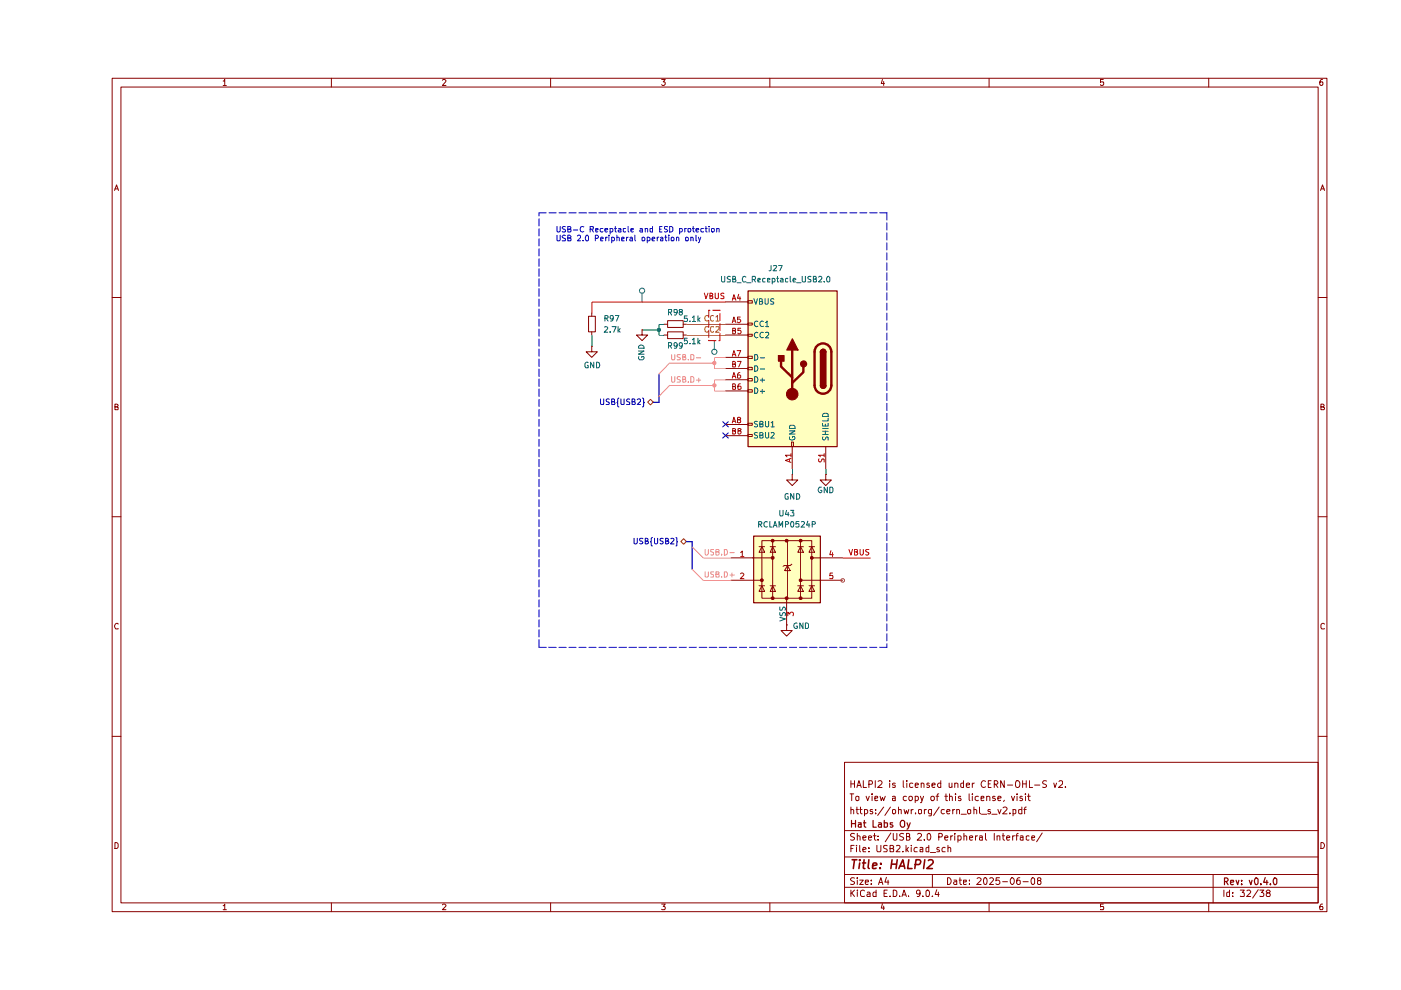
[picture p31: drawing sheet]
<svg xmlns="http://www.w3.org/2000/svg" width="297mm" height="210mm" viewBox="0 0 297 210" stroke-linecap="round" stroke-linejoin="round" font-family="sans-serif">
<g fill="none" stroke="#890000" stroke-width=".21">
<path d="M23.8 16.6h257.5v176.7h-257.5zM25.6 18.5h253.9v172.9h-253.9zM47.3 17.2h.2l.2-.4v1.3M47.3 18.1h.7M70.3 16.6v1.9M93.8 17l.2-.2h.3l.3 .3-.8 1h.8M116.7 16.6v1.9M140.3 16.8h.7l-.4 .6 .4 .1v.4l-.2 .2h-.4l-.1-.2M163.2 16.6v1.9M187.1 16.8l-.3 .9h.7M187.4 17.3v.8M209.7 16.6v1.9"/>
<path d="M233.9 16.8h-.6v.6h.6l.1 .1-.1 .5-.4 .1-.2-.2M256.3 16.6v1.9M280.4 16.8h-.3a.93 .93 0 0 0-.2 1.2h.5l.1-.5-.1-.1h-.5l-.1 .1M24.3 40.4l.4-1.2 .4 1.2M24.4 40h.6M280 40.4l.4-1.2 .4 1.2M280.1 40h.6M23.8 63.1h1.8M279.5 63.1h1.8M24.4 86.3h.4l.2-.3v-.2l-.6-.1v1.2h.6v-.5l-.2-.1M280.1 86.3l.6-.1v-.4l-.6-.1v1.2h.6l.1-.4-.3-.2M23.8 109.6h1.8"/>
<path d="M279.5 109.6h1.8M25 132.3l-.1-.1a.66 .66 0 0 0-.6 .4 .66 .66 0 0 0 .2 .7h.5M280.8 132.3l-.4-.1-.3 .3v.6l.1 .2h.6M23.8 156.1h1.8M279.5 156.1h1.8M24.4 178.6h.3l.3 .4v.6l-.3 .3h-.3zM179.1 161.6h100.4v29.8h-100.4zM179.1 176.1h100.4M180.2 168.3h.8M180.4 171.7l.4-.1 .2 .2v.8M180.4 165.5v1.5M180.4 171.1v1.5"/>
<path d="M180.4 179.9h.4M180.4 166.2h.8M180.6 168.3v1.5M181.1 179.2h-.7v1.4M181.2 176.8l-.6-.1-.3 .3 .1 .3 .7 .2 .1 .2a.51 .51 0 0 1-.3 .4 .51 .51 0 0 1-.6 0M181.2 165.5v1.5M181.5 168.9h.6l-.1 .8h-.5zM181.5 171.6h.5M181.6 179.2v.1M181.6 179.7v.9M181.7 171.1v1.2l.3 .3M181.7 167l.4-1.5 .5 1.5"/>
<path d="M181.8 177.3l.3-.1 .3 .2v.7M181.8 176.7v1.4M181.8 166.5h.6M182.3 179.2v1.2l.1 .2M182.3 171.6h.5M182.4 171.1v1.2l.4 .3M183 177.6l.6-.1-.1-.2-.4-.1-.1 .2v.7h.5M183 165.5v1.5h.7M183.3 171.7h.6l.1 .6a.45 .45 0 0 1-.7 .2M183.3 171.6v1.4M183.6 168.8l.4 1 .3-1M184.1 177.6l.7-.1-.1-.2-.4-.1-.2 .2 .1 .7h.5"/>
<path d="M184.2 179.7v.2M184.2 166.3h.5a.41 .41 0 0 0 .3-.4 .41 .41 0 0 0-.3-.4h-.5v1.5M184.9 168.3v.2M184.9 168.8v1M185 171.7l-.4-.1-.1 .2 .1 .2 .4 .1v.4h-.5M185.2 177.2h.5M185.4 176.7v1.2l.3 .2M185.5 169.2h.6v-.3h-.6v.8h.6M185.6 165.5v1.5M185.7 172.4v.2M185.7 171.7v.1M185.9 179.2v1.1l.2 .3 .6-.1 .1-1.3"/>
<path d="M186.2 178v.1M186.2 177.3v.1M186.2 165.7l.6-.2 .2 .4-.1 .3-.8 .8h.9M186.6 168.8l.2 1 .3-.7 .3 .7 .3-1M187.4 171.1l-1.3 1.8M188.1 179.3h-.7v.4l.5 .3 .2 .3-.2 .3h-.5M188.6 165.5v.2M188.6 166v1M188.7 179.9h.5l.3-.2-.1-.4-.7-.1v1.4h.7l.1-.6-.3-.1M188.8 171.1l-1.2 1.8M188.9 176.6l-1.2 1.9M189.2 171.7h.1a.36 .36 0 0 1 .6 .2l-.1 .6-.3 .1-.3-.2z"/>
<path d="M189.2 168.9h.6v.9M189.4 176.7v1.2l.2 .2 .5-.1v-1.3M189.8 169.2h-.6v.5h.6M189.8 166.1l-.3-.1-.3 .2 .1 .3h.5v.4h-.6M190.1 179.3l.5-.1a.36 .36 0 0 1 .1 .6l-.7 .8h.8M190.5 171.7h.6v.9M190.5 171.1v1.5M191.5 165.5v1.3l.2 .2M191.6 176.8a.52 .52 0 0 0-.9 .3l.9 .6-.3 .4h-.6M191.7 171.6l.2 1 .3-.7 .2 .7 .3-1M192.1 179.2v1.4M192.2 177.4l.7-.1v-.4l-.7-.2v1.4h.5l.2-.2v-.3l-.3-.2"/>
<path d="M192.2 168.9l-.4-.1-.3 .3v.4l.3 .3 .4-.1M192.3 165.5v.2M192.3 166v1M192.6 179.7l-.5 .6M192.8 168.9h.6v.6l-.2 .3h-.3l-.2-.3zM193.2 179.2v.1M193.2 171.6v1M193.2 179.7v.9M193.5 166.1l-.4-.1-.2 .2v.7h.6M193.6 171.6l-.4 .3M194 168.9l.5-.1 .2 .3v.4l-.2 .3-.5-.1M194 166.5l.7-.1-.1-.3-.4-.1-.2 .2v.6l.2 .2 .4-.1"/>
<path d="M194 168.8v1.4M194.1 172.4v.2M194.5 179.7h-.4l-.3 .3 .2 .6h.5M194.5 176.9l.2-.2h.4l.3 .4-.9 1h.9M194.7 171.7h.7l-.1 .8-.3 .1-.3-.2zM195.1 179.7h.6v.9h-.6v-.4l.6-.2M195.1 168.8l.4 1M195.3 166.2l.2-.2 .4 .2v.8M195.3 166v1M195.8 168.8l-.4 1.3-.3 .1M196 178v.1M196 171.6v1"/>
<path d="M196.4 171.6l-.4 .3M196.6 177l.3-.3a.81 .81 0 0 1 0 1.4l-.3-.2zM196.9 179.2v1.4h-.5l-.1-.8 .3-.1h.3M197 166.1l-.3-.1-.2 .3 .1 .2h.3l.2 .3-.2 .2-.4-.1M197.4 168.9l.5-.1 .2 .3v.4l-.2 .3h-.3l-.3-.3zM197.5 171.6v1.1l-.2 .3h-.4M197.5 171.7l-.4-.1-.3 .3 .1 .6h.6M197.6 166.5l.7-.1-.2-.4-.5 .2v.6l.3 .2 .3-.1M198.4 168.8h.6M199 177.5l.7-.1v-.6l-.7-.1v1.4M199 168.3l-.3 .3v1.2M199.1 179.7h-.3l-.2 .2 .2 .3 .4 .1-.1 .3h-.5"/>
<path d="M199.1 171.1l-1.2 1.8M199.5 166.1l-.5-.1-.2 .3v.4l.2 .3 .5-.1M199.5 165.5v1.5M200.2 171.7l-.4-.1-.3 .3v.4l.3 .3 .4-.1M200.3 177.6l.7-.1-.2-.3-.5 .2v.5l.3 .2h.3M200.3 168.8h.6M200.4 179.7h-.4a.59 .59 0 0 0-.1 .9h.5M200.6 168.3v1.4l.3 .1M200.7 172h.7l-.2-.4h-.3l-.2 .2v.5l.2 .3 .4-.1M201 179.8l.2-.1h.3l.1 .9M201 179.2v1.4M201.2 166v.9l.4 .1 .2-.2"/>
<path d="M201.3 168.9l.4-.1 .2 .2v.8M201.3 168.3v1.5M201.6 177.2v.9M201.8 166v1M202 177.2l-.4 .3M202 171.6v1M202.4 176.7v.2M202.4 171.6l-.4 .3M202.4 166.2l.3-.2 .4 .2v.8M202.4 166v1M202.4 177.2v.9M202.6 168.3v.2"/>
<path d="M202.6 168.8v1M202.8 171.7l.5-.1 .1 .2v.8M202.8 171.6v1M203.1 177.3l.4-.1 .3 .3-.1 .6h-.6M203.1 177.2v1.4M203.7 168.9l-.3-.1-.2 .3 .1 .1h.3l.2 .4-.2 .2-.4-.1M203.8 172.6h1.1M204.3 166.1l-.4-.1-.2 .2v.6l.2 .2 .4-.1M204.3 165.5v1.5M204.4 177.3l.4-.1 .2 .2v.7M204.4 176.7v1.4M204.9 166.5l.7-.1v-.3l-.5-.1-.2 .2v.6l.2 .2 .5-.1"/>
<path d="M205.2 171.7h.6l-.1 .8h-.5zM205.5 168.3v1.3l.1 .2M205.6 177.6l.6-.1-.1-.3-.5 .2v.5l.2 .2h.3M206.1 168.3v.2M206.1 166v1M206.1 168.8v1M206.5 171.7l.3-.1 .3 .2v.8M206.5 171.1v1.5M206.6 166l-.5 .3M206.8 177.2v.9M207.2 177.2l-.4 .3M207.4 168.9h-.6l-.1 .6a.45 .45 0 0 0 .7 .2"/>
<path d="M207.7 177.3h.6v.8M207.7 171.1v1.2l.2 .3M208 169.2h.6v-.3h-.6v.8h.6M208.1 172.6h1.1M208.3 177.5l-.6 .1v.5h.6M208.9 176.7v1.2l.3 .2M208.9 165.7v-.1a.7 .7 0 0 0-.9 .5 .7 .7 0 0 0 .5 .9l.4-.2M209.2 168.9l.4-.1 .3 .2v.8M209.2 168.8v1M209.5 166.2h.5M210 171.7l-.4-.1-.1 .2v.2l.5 .1v.4h-.5M210.1 165.5h-.6v1.5h.6"/>
<path d="M210.3 172.6h1.1M210.8 166.3l.7-.1a.45 .45 0 0 0-.2-.7h-.5v1.5M210.8 176.7v1.4M211 168.9h-.5v.3l.5 .1 .1 .3-.3 .2-.3-.1M211.1 166.3l.5 .7M211.4 177.3h.6v.8M211.4 177.2v.9M211.6 171.6l.3 1 .3-1M211.6 169.2h.6v-.3l-.5-.1-.1 .2v.6l.1 .2 .5-.1M212.5 177.2h.5M212.7 176.7v1.2l.3 .2M212.7 171.3l.6-.2 .2 .4-.9 1.1h.9"/>
<path d="M212.9 169.7l-.1 .2M212.9 165.5v1.5l-.7-1.5v1.5M213.4 177.6l.7-.1-.1-.2-.4-.1-.2 .2 .1 .7h.5M213.6 166.5h1.1M214.1 172.4v.2M214.4 168.8l.4 1 .3-1M214.7 177.2v.9M214.8 171.7h.6v.7l-.3 .2-.3-.1M214.8 171.6v1.4M215.1 177.2l-.4 .3M215.4 177.2h.5M215.5 165.6l.1-.1a.73 .73 0 0 1 .7 .7 .73 .73 0 0 1-.7 .8l-.2-.2-.1-.3z"/>
<path d="M215.6 168.3v.2M215.6 168.8v1M215.9 176.7l-.4 .3v1.1M216.3 177.3h.6v.8M216.6 171.7h-.6v.7l.2 .2 .4-.1M216.6 171.1v1.5M216.7 168.9l-.3-.1-.2 .3 .1 .1h.3l.2 .4-.2 .2-.4-.1M216.8 166.2h.8M216.8 165.5v1.5M216.9 177.5l-.6 .1v.5h.6M217.1 171.6h.5M217.4 168.3v.2"/>
<path d="M217.4 168.8v1M217.6 171.1l-.4 .3v1.2M217.6 165.5v1.5M217.8 168.8h.6M218.1 168.3v1.3l.3 .2M218.2 177.3h-.6v.7l.2 .1h.4M218.3 165.5v1.5h.6M218.8 177.6l.6-.1v-.2h-.6v.8h.6M219.4 166.5h1.1M221 176.6l-1.2 1.9M221.9 165.6l-.6-.1-.2 .4 .1 .3 .5 .2 .2 .3a.6 .6 0 0 1-.8 .2M223.4 166l.3 1 .3-1"/>
<path d="M224.5 165.7l.2-.2 .5 .1 .1 .6-.9 .8h.9M225.9 166.8v.2M280.1 178.6a.65 .65 0 0 1 .7 .7 .65 .65 0 0 1-.7 .6zM47.3 192h.2l.2-.3v1.2M47.3 192.9h.7M70.3 191.4v1.9M93.8 191.9l.2-.2h.3l.3 .2-.8 1h.8M116.7 191.4v1.9M140.3 191.7h.7l-.4 .5 .4 .2v.3l-.1 .2-.6-.1M163.2 191.4v1.9M179.1 188.1h100.4M179.1 185.4h100.4"/>
<path d="M179.1 181.7h100.4M180.4 188.7v1.4M180.6 189.3l.6 .8M181.2 186.2l-.6-.1-.3 .3 .3 .4 .6 .3a.51 .51 0 0 1-.3 .4 .51 .51 0 0 1-.6 0M181.2 188.7l-.8 .8M181.8 188.7v.2M181.8 186.1v.2M181.8 186.6v.9M181.8 189.1v1M182.3 186.6h.7l-.7 .9h.7M183 180.2l.6-.2-.1-.3h-.4l-.1 .2v.7h.5M183.3 188.9l-.4-.2-.5 .4 .1 .8 .2 .2 .6-.1"/>
<path d="M183.5 187l.6-.1v-.3h-.6v.2v.7h.6M183.9 189.2l.4-.1 .2 .3v.7h-.6l-.1-.4 .7-.2M184.2 180.5v.1M184.7 187.4v.1M184.7 186.6v.2M185.7 188.7v1.4h-.5v-.9h.5M186.3 187.5l.5-1.4 .4 1.4M186.4 187.1h.6M187.1 191.6l-.3 .9h.7M187.4 192.1v.8M187.4 189.4h.5M187.9 186l-.3 1h.9"/>
<path d="M188.1 188.7h-.7v1.4h.7M188.3 186.6v.9M188.7 190v.1M189.4 188.7h.3l.4 .4v.6l-.2 .4h-.5zM190.7 190v.1M191.2 190.1l.5-1.4 .5 1.4M191.3 189.7h.7M191.4 180.5v.1M192.3 180.1l.3 .5M192.6 190v.1M195.1 189.3v.2l-.6 .1-.2-.3v-.3l.2-.3 .6 .2v.8l-.3 .4h-.3M195.7 190v.1"/>
<path d="M196.6 188.7a.78 .78 0 0 1 .6 .6 .78 .78 0 0 1-.3 .8h-.4l-.2-.3v-.8zM197.3 180.8h1.1M197.7 190v.1M197.7 185.4v2.7M198.6 188.6l-.3 1.1h.8M199 189.1v1M200.9 186.1a.72 .72 0 0 1 .8 .7 .72 .72 0 0 1-.8 .7zM202.3 186.6h.5v.9M202.8 186.9h-.4l-.2 .3 .2 .3h.4M203.4 186.6h.5M203.5 186.1v1.2l.4 .2M204.3 187l.6-.1v-.3h-.6v.9h.6"/>
<path d="M205.6 187.4v.1M205.6 186.6v.2M207.2 186.3v-.1a.47 .47 0 0 1 .8 .3l-.9 1h.9M208.6 186.3l.3-.2a.8 .8 0 0 1 .4 .7 .8 .8 0 0 1-.4 .7l-.3-.1-.1-.5zM209.7 191.4v1.9M209.9 186.3l.1-.2h.4l.2 .4-.8 1h.8M211.9 186.1h-.7l-.1 .7 .3-.2 .4 .1 .2 .6a.52 .52 0 0 1-.9 .1M212.6 186.9h1M214.5 186.1a.75 .75 0 0 1 .6 .7 .75 .75 0 0 1-.6 .7 .92 .92 0 0 1 0-1.4zM216.2 186.1l-.5 .2a1.02 1.02 0 0 0 .1 1.2l.5-.1v-.6l-.5-.2-.3 .3M216.9 186.9h1.1M218.8 186.2l.3-.1 .3 .3v.9l-.3 .2a.78 .78 0 0 1-.6-.5 .78 .78 0 0 1 .3-.8z"/>
<path d="M220.2 186.7l-.3-.3 .3-.3 .4 .1v.4a.56 .56 0 0 0-.5 .2 .56 .56 0 0 0-.1 .7h.6l.1-.6-.2-.2M233.9 191.7h-.6v.6l.6-.1 .1 .2-.1 .5-.6-.1M256.3 191.4v1.9M257.2 185.4v6M259.5 188.7v1.4M260.7 188.7v1.4h-.5l-.1-.8 .2-.2 .4 .1M261.4 190v.1M261.4 189.2v.2M263 188.7h.8l-.4 .5 .4 .2v.6h-.8M264.4 188.9l.2-.2h.3l.3 .4-.9 1h.9M266.8 188.6l-1.2 1.8M267.1 188.7h.9l-.6 .5h.3l.3 .3-.1 .5h-.8"/>
<path d="M268.7 189.3l-.2-.2 .2-.4h.4l.2 .3-.2 .3h-.4l-.2 .3 .1 .5h.5l.2-.5-.2-.3M280.4 191.7h-.3a.93 .93 0 0 0-.2 1.2h.5l.1-.5-.1-.2h-.5l-.1 .2"/>
</g>
<g fill="none" stroke="#890000" stroke-width=".25">
<path d="M180.5 173.9v1.5M180.5 174.6h.9M181.4 173.9v1.5M182 174.5h.6v.9M182.6 174.8l-.6 .1v.4h.6M183.1 174.5h.5M183.2 173.9v1.2l.4 .3M185.1 173.9v1.5h.7M186.3 174.5h.5l.1 .9M186.9 174.8h-.5l-.2 .2 .2 .4 .5-.1M187.5 174.5h.7v.7l-.3 .2-.4-.1M187.5 173.9v1.5"/>
<path d="M189.3 174.5h-.5v.3l.5 .3-.2 .3-.3-.1M191.2 173.9h.3l.3 .3v.9l-.3 .3h-.3a.89 .89 0 0 1 0-1.5zM192.3 174.5l.3 .9M193 174.5l-.5 1.2-.2 .1M259.6 186.9h.5l.3-.3v-.2l-.3-.3h-.5v1.5M260 186.9l.4 .7M260.9 187.1l.7-.1-.1-.4h-.5l-.1 .2 .1 .7h.5M262.1 186.6l.3 1 .3-1M263.3 187.4v.2M263.3 186.6v.2M264.9 186.6l.3 1 .3-1M266.1 186.2l.3-.1 .3 .3v.8l-.3 .4a.9 .9 0 0 1-.3-1.4z"/>
<path d="M267.3 187.4v.2M268.3 186.1l-.4 1h.9M268.6 186.6v1M269.4 187.4v.2M270.1 186.2l.3-.1 .3 .3v.8l-.3 .4a.9 .9 0 0 1-.3-1.4z"/>
</g>
<g fill="none" stroke="#890000" stroke-width=".34">
<path d="M180.7 182.3h1M181.2 182.3l-.3 1.8M182.3 182.3v.2M182.3 183l-.2 1.1M182.9 183h.6M183.2 182.3l-.2 1.8h.4M184.2 182.3l-.1 1.6 .2 .2M185 183.6l.9-.2-.1-.4h-.6l-.2 .9 .2 .2h.5M186.6 184v.1M186.8 183v.2M189 183.2h1.1M189.1 182.3l-.2 1.8"/>
<path d="M190.2 182.3l-.2 1.8M190.6 184.1l.8-1.8 .4 1.8M190.8 183.6h.9M192.7 182.3l-.3 1.8h1M194 183.3h.8l.3-.2a.5 .5 0 0 0-.2-.8h-.7l-.2 1.8M196.1 182.3l-.3 1.8M196.8 182.5l.3-.2 .6 .1a.51 .51 0 0 1 0 .7l-1.2 1h1.2"/>
</g>
<g fill="#ffffbf">
<path d="M159.8 113.6h14.1v14.2h-14.1z"/>
<path d="M158.6 61.6h18.8v33.1h-18.8z"/>
</g>
<path d="M142.4 75.2l.1 1.1h.5l.1-1.1M144.3 75.2l-.7 .1v.3l.7 .4-.2 .3h-.5M144.8 75.7h.5v-.5h-.5v1.1h.5l.1-.4-.3-.2M146 76.2v.1M146.5 75.2h.5l.1 .2v.6l-.1 .3h-.5zM147.6 75.9h1" fill="none" stroke="#ff8c8b" stroke-width=".21"/>
<path d="M150.2 67l-.3-.1a.6 .6 0 0 0-.5 .6 .6 .6 0 0 0 .5 .6l.3-.1M150.2 69.3h-.5a.67 .67 0 0 0-.3 .6 .67 .67 0 0 0 .5 .5l.3-.1M151.3 67a.53 .53 0 0 0-.7 .5 .53 .53 0 0 0 .7 .5M151.3 69.3h-.5a.72 .72 0 0 0 .3 1.1l.2-.1M151.8 67.2l.3-.3v1.2M151.8 69.3h.5l.2 .3-.8 .8h.8M151.8 68.1h.7" fill="none" stroke="#848400" stroke-width=".21"/>
<path d="M149.3 62.1l.4 1.2 .4-1.2M150.5 62.7h.4l.2-.2-.1-.3-.5-.1v1.2h.4l.2-.1v-.4l-.2-.1M151.6 62.1v1l.3 .2 .4-.1v-1.1M153.5 62.2l-.4-.1-.3 .3 .3 .3 .4 .2v.3h-.7" fill="none" stroke="#ca0000" stroke-width=".21"/>
<path d="M159.6 118.3h4.2M161.5 114.6h10.6v12.2h-10.6zM163.8 114.6v12.2M166.9 114.6v12.2M169.7 114.6v12.2M159.8 123h1.7" fill="none" stroke="#890000" stroke-width=".21"/>
<path d="M159.8 113.7h14.1v14.1h-14.1z" fill="none" stroke="#890000" stroke-width=".25"/>
<path d="M161.3 122.8h.4v.4h-.4z" fill="#890000"/>
<path d="M160.9 115.9h1.2M161.5 115.9l.6 1.2h-1.2zM160.9 124.2h1.2M161.3 122.8h.4v.4h-.4zM161.5 124.2l.6 1.2h-1.2z" fill="none" stroke="#890000" stroke-width=".21"/>
<path d="M163.6 114.4h.4v.5h-.4z" fill="#890000"/>
<path d="M163.6 114.4h.4v.5h-.4z" fill="none" stroke="#890000" stroke-width=".21"/>
<path d="M163.6 118.1h.4v.4h-.4z" fill="#890000"/>
<path d="M163.6 118.1h.4v.4h-.4z" fill="none" stroke="#890000" stroke-width=".21"/>
<path d="M163.6 126.6h.4v.5h-.4z" fill="#890000"/>
<path d="M163.3 115.9h1.1M163.8 115.9l.6 1.2h-1.1zM166.4 119.9l-.4 .2M163.3 124.2h1.1M163.6 126.6h.4v.5h-.4zM163.8 124.2l.6 1.2h-1.1z" fill="none" stroke="#890000" stroke-width=".21"/>
<path d="M166.6 114.4h.4v.5h-.4z" fill="#890000"/>
<path d="M166.6 114.4h.4v.5h-.4zM166.8 126.8v1" fill="none" stroke="#890000" stroke-width=".21"/>
<path d="M166.6 126.6h.4v.5h-.4z" fill="#890000"/>
<path d="M166.9 119.9l.6 1.1h-1.1zM167.9 119.6l-.4 .3h-1.1M166.6 126.6h.4v.5h-.4z" fill="none" stroke="#890000" stroke-width=".21"/>
<path d="M169.5 114.4h.4v.5h-.4z" fill="#890000"/>
<path d="M169.5 114.4h.4v.5h-.4z" fill="none" stroke="#890000" stroke-width=".21"/>
<path d="M169.5 122.8h.4v.4h-.4z" fill="#890000"/>
<path d="M169.5 122.8h.4v.4h-.4z" fill="none" stroke="#890000" stroke-width=".21"/>
<path d="M169.5 126.6h.4v.5h-.4z" fill="#890000"/>
<path d="M169.1 115.9h1.2M169.7 115.9l.6 1.2h-1.2zM169.1 124.2h1.2M169.5 126.6h.4v.5h-.4zM169.7 124.2l.6 1.2h-1.2z" fill="none" stroke="#890000" stroke-width=".21"/>
<path d="M171.9 118.1h.4v.4h-.4z" fill="#890000"/>
<g fill="none" stroke="#890000" stroke-width=".21">
<path d="M158.6 63.8h.9v.5h-.9zM158.6 68.5h.9v.4h-.9zM158.6 70.9h.9v.4h-.9zM158.6 75.5h.9v.5h-.9zM158.6 77.9h.9v.5h-.9zM158.6 80.3h.9v.5h-.9zM158.6 82.6h.9v.5h-.9zM158.6 89.7h.9v.5h-.9zM158.6 92.1h.9v.4h-.9zM167.8 93.7h.4v1h-.4zM155 118.3h4.8M171.5 115.9h1.2"/>
<path d="M171.9 118.1h.4v.4h-.4zM172.1 115.9l.6 1.2h-1.2zM172.1 118.3h6.5M155 123h4.8M166.8 127.8v4.7M169.7 123h8.9M171.5 124.2h1.2M172.1 124.2l.6 1.2h-1.2z"/>
</g>
<path d="M157 117.2l.4-.4v1.2M157 118h.7M176.2 116.8l-.3 .8h.8M176.5 117.2v.8M157 121.7l.5-.2 .2 .3-.7 .9h.7M167 130.6v-.8l.5 .4v-.3h.6v.7M176.5 121.5h-.5l-.1 .6 .6-.1v.7l-.6-.1" fill="none" stroke="#b00000" stroke-width=".21"/>
<path d="M165.3 130.9l1.2 .3-1.2 .5M165.3 129.9v.5l.2 .2 .3-.2 .2-.5h.4l.1 .1-.1 .6M165.3 128.7l.1 .7h.4l.4-.7 .3 .2-.1 .5" fill="none" stroke="#006465" stroke-width=".21"/>
<path d="M158.6 61.7h18.9v33h-18.9z" fill="none" stroke="#890000" stroke-width=".25"/>
<path d="M176.3 74.6v7.1" fill="none" stroke="#890000" stroke-width=".51"/>
<path d="M173.9 74.6h1.2v7.1h-1.2z" fill="#890000"/>
<path d="M173.9 74.6h1.2v7.1h-1.2zM173.9 74.6a.59 .59 0 0 1 .6-.6 .59 .59 0 0 1 .6 .6" fill="none" stroke="#890000" stroke-width=".25"/>
<path d="M174.1 74.2a.59 .59 0 0 1 .7-.1 .59 .59 0 0 1 .3 .5h-1.2z" fill="#890000"/>
<path d="M173.9 74.6a.59 .59 0 0 1 .6-.6 .59 .59 0 0 1 .6 .6M173.9 81.7a.59 .59 0 0 0 .6 .6 .59 .59 0 0 0 .6-.6" fill="none" stroke="#890000" stroke-width=".25"/>
<path d="M172.7 74.6a1.78 1.78 0 0 1 1.8-1.8 1.78 1.78 0 0 1 1.8 1.8M172.7 81.7a1.78 1.78 0 0 0 1.8 1.8 1.78 1.78 0 0 0 1.8-1.8" fill="none" stroke="#890000" stroke-width=".51"/>
<path d="M173.9 81.7h1.2a.59 .59 0 0 1-.6 .6 .59 .59 0 0 1-.6-.6z" fill="#890000"/>
<path d="M173.9 81.7a.59 .59 0 0 0 .6 .6 .59 .59 0 0 0 .6-.6" fill="none" stroke="#890000" stroke-width=".25"/>
<path d="M172.7 74.6v7.1" fill="none" stroke="#890000" stroke-width=".51"/>
<circle cx="170.3" cy="77.1" r=".64" fill="#890000"/>
<circle cx="170.4" cy="77.2" r=".64" fill="none" stroke="#890000" stroke-width=".25"/>
<path d="M168 71.8l1.2 2.4h-2.4z" fill="#890000"/>
<path d="M168 71.8l1.2 2.4h-2.4z" fill="none" stroke="#890000" stroke-width=".25"/>
<path d="M165.6 76.5v1.2l2.4 2.3M168 74.2v9.4M170.3 77.7v1.2l-2.3 2.3" fill="none" stroke="#890000" stroke-width=".51"/>
<circle cx="168" cy="83.6" r="1.23" fill="#890000"/>
<circle cx="168" cy="83.6" r="1.23" fill="none" stroke="#890000" stroke-width=".21"/>
<path d="M165 75.4h1.2v1.1h-1.2z" fill="#890000"/>
<path d="M165 75.4h1.2v1.2h-1.2z" fill="none" stroke="#890000" stroke-width=".25"/>
<g fill="none" stroke="#890000" stroke-width=".21">
<path d="M153.8 64h4.8M153.8 68.7h4.8M153.8 71h4.8M153.8 75.8h4.8M153.8 78.1h4.8M153.8 80.5h4.8M153.8 82.9h4.8M153.8 90h4.8M153.8 92.4h4.8M168 94.7v4.7M175.1 94.7v4.7M175.1 100.6v1.2h1.2l-1.2 1.2-1.2-1.2h1.2"/>
<path d="M175.1 100.6h.1M166.8 132.5v1.2h1.2l-1.2 1.2-1.2-1.2h1.2M166.8 132.5h.1"/>
</g>
<g fill="none" stroke="#b00000" stroke-width=".21">
<path d="M155.3 63.7l.3-1.2 .4 1.2M155.3 68.4l.3-1.2 .4 1.2M155.3 75.5l.3-1.2 .4 1.2M155.3 70.1h.6v-.5h-.6v1.2h.5l.1-.2v-.3l-.2-.2M155.3 77.2l.6-.1v-.4l-.6-.1v1.2h.6v-.5l-.2-.1M155.3 63.3h.6M155.3 68.1h.6M155.3 75.2h.6M155.3 79.8h.6M156.3 74.3h.7l-.5 1.2M156.4 76.6h.7l-.5 1.2M156.6 62.4l-.2 .8h.6"/>
<path d="M156.9 79l-.4 .1-.1 .2v.8l.5 .1 .1-.2v-.3l-.1-.2h-.5v.2M156.9 62.9v.8M157 67.2h-.6v.6l.4-.2 .2 .3v.3l-.2 .2-.4-.2M157 69.6h-.6v.5h.6l.1 .4-.2 .3-.5-.2M155.3 80.2l.3-1.2 .4 1.2M155.3 89.7l.3-1.2 .4 1.2M155.3 82l.6-.1v-.5h-.6v1.1h.6v-.5h-.2M155.3 91.4h.6v-.4l-.6-.2v1.2h.5l.1-.1v-.4l-.2-.1M155.3 89.3h.6M156.5 89l-.1-.1v-.3h.6v.3l-.6 .2v.5l.1 .1 .5-.1v-.2l-.2-.4M156.6 91.4l-.2-.5 .5-.1 .2 .2-.2 .4h-.5v.5l.2 .1h.3l.2-.2v-.3l-.2-.1M157 81.4h-.4l-.2 .3v.8h.6l.1-.1v-.4l-.1-.1h-.5l-.1 .1"/>
<path d="M167.4 97.4v.5M167.7 97.2l-1.2 .4 1.2 .4M167.7 96.5h-1.2l.4 .4M167.7 96.2v.7M173.6 97.3v.6h.5l.1-.5 .4-.1 .1 .1v.6M174.7 96.5h-1.1l.3 .2v.2M174.7 96.2v.7"/>
</g>
<g fill="none" stroke="#006465" stroke-width=".21">
<path d="M159.8 63.3l.5 1.2 .3-1.2M160 75.2h.4a.66 .66 0 0 1 .3 .7 .66 .66 0 0 1-.7 .5zM160 77.6h.4a.66 .66 0 0 1 .3 .7 .66 .66 0 0 1-.7 .4zM160 79.8a.66 .66 0 0 1 .7 .5 .66 .66 0 0 1-.3 .7h-.4zM160.7 68.2a.55 .55 0 0 0-.8 .5 .55 .55 0 0 0 .8 .5M160.7 70.5a.55 .55 0 0 0-.8 .5 .55 .55 0 0 0 .8 .5M161 63.9l.6-.1v-.3l-.2-.2h-.4v1.2l.6-.1 .1-.3-.3-.2M161.2 75.9h.9M161.2 78.2h.9M161.9 68.2a.55 .55 0 0 0-.8 .5 .55 .55 0 0 0 .8 .5M161.9 70.5a.55 .55 0 0 0-.8 .5 .55 .55 0 0 0 .8 .5M162.2 63.3v1a.35 .35 0 0 0 .3 .2 .35 .35 0 0 0 .4-.2v-1"/>
<path d="M162.3 68.4l.3-.3v1.2M162.3 70.5h.7v.5l-.7 .6h.7M162.3 69.3h.7M164.1 63.4l-.5-.1-.2 .2v.3l.7 .4-.3 .3-.4-.1M160 82.2a.66 .66 0 0 1 .7 .4 .66 .66 0 0 1-.3 .8h-.4zM160.6 89.4l-.4-.1-.3 .3 .3 .3 .4 .2v.3h-.7M160.6 91.8l-.4-.1-.3 .2 .3 .4 .4 .2v.3h-.7M161.1 89.9h.4l.3-.2-.1-.3-.6-.1v1.2h.5l.2-.1v-.4l-.3-.1M161.1 92.3h.4l.3-.3-.1-.2-.6-.1v1.2h.5l.2-.1v-.4l-.3-.1M161.2 80.6h.9M161.2 83h.9M161.6 80.2v.8"/>
<path d="M161.6 82.5v.9M162.3 89.3v1l.2 .2 .5-.1v-1.1M162.3 91.7v.9l.2 .3 .5-.1v-1.1M163.5 89.7l.3-.4v1.2M163.5 91.8l.4-.1 .3 .3-.8 .9h.8M163.5 90.5h.7M167.4 92.6v.4a.67 .67 0 0 0 .6 .3 .67 .67 0 0 0 .6-.5l-.2-.3h-.4v.3M167.4 91.4h1.2l-1.2 .6h1.2M167.4 90.3l.2-.1h.6l.3 .1 .1 .5h-1.2zM174.4 89.7v.6h1.2v-.6M174.4 92.1h1.2M174.4 91.4h1.2"/>
<path d="M174.4 90.8h1.2M174.5 92.6v.6h.4l.2-.5 .3-.1 .2 .1v.6M174.5 87.8l.2-.2h.6l.3 .2v.5h-1.2zM175 89.9v.4M175 91.4v.7M175.6 88.6v.6h-1.2"/>
</g>
<path d="M180 116.5l.4 1.2 .3-1.2M181.2 117h.5l.1-.4-.6-.1v1.2l.6-.1v-.3l-.2-.3M182.4 116.5v.9l.2 .3 .4-.3v-.9M184.2 116.5h-.6a.47 .47 0 0 0 .1 .5 .47 .47 0 0 0 .4 .2l.1 .2-.2 .3-.5-.1" fill="none" stroke="#ca0000" stroke-width=".21"/>
<g fill="none" stroke="#ff8c8b" stroke-width=".21">
<path d="M142.4 79.8l.1 1.2h.5l.1-.1v-1.1M144.3 79.9l-.6-.1-.1 .2v.3l.7 .4-.2 .3h-.5M146.5 79.8h.3l.3 .4v.6l-.1 .2h-.5zM144.8 80.4l.5-.1v-.4l-.5-.1v1.2h.5l.1-.3-.3-.3M146 80.9v.1M147.6 80.6h1M148.2 80.2v.8M149.5 116.5v1l.2 .2h.2l.3-.3v-.9M151.3 116.5l-.6 .1 .1 .4 .5 .2v.3l-.2 .2-.4-.1M151.8 117h.5l.2-.3-.2-.2h-.5v1.2h.5l.2-.2v-.3l-.3-.2M153 117.5v.2M153.6 116.5h.4a.66 .66 0 0 1 .2 .8 .66 .66 0 0 1-.6 .4z"/>
<path d="M154.8 117.2h.9M149.5 121.2l.1 1.1h.4l.2-.1v-1M151.3 121.2l-.6 .1v.4l.6 .2-.1 .4h-.5M151.8 121.8l.6-.1 .1-.3-.2-.2h-.5v1.1h.6l.1-.5h-.3M153 122.3h.1M153.6 121.2h.4l.2 .2v.4l-.2 .5h-.4zM154.8 121.9h.9M155.2 121.5v.8"/>
</g>
<path d="M137.3 85.3l.6-.6 .6 .6-.6 .6z" fill="#fff"/>
<path d="M137.3 85.3l.6-.6 .6 .6-.6 .6z" fill="none" stroke="#735600" stroke-width=".21"/>
<path d="M127.3 84.6l.1 1.2h.5l.1-1.2M129.2 84.7h-.6v.4l.5 .2 .1 .3-.1 .2h-.6M129.7 85.2l.6-.1v-.3l-.2-.2h-.4v1.2h.6l.1-.4-.3-.2M131.2 84.4l-.2 .2v.7h-.2l.2 .1v.7l.2 .2M131.6 84.6v1l.2 .2 .5-.1v-1.1M133.5 84.7l-.4-.1-.3 .2 .1 .3 .6 .2v.4l-.7 .1M134 85.2l.6-.1v-.3l-.2-.2h-.4v1.2h.6l.1-.4-.3-.2M135.1 84.8l.2-.2h.3l.2 .2v.3l-.7 .7h.7M136.2 84.4l.3 .2v.7h.1l-.1 .1v.7l-.3 .2" fill="none" stroke="#020087" stroke-width=".21"/>
<path d="M144.3 114.8l.6-.6 .6 .6-.6 .6z" fill="#fff"/>
<path d="M144.3 114.8l.6-.6 .6 .6-.6 .6z" fill="none" stroke="#735600" stroke-width=".21"/>
<g fill="none" stroke="#020087" stroke-width=".21">
<path d="M153.2 89.4l1.2 1.1M153.2 91.8l1.2 1.1M154.4 89.4l-1.2 1.1M154.4 91.8l-1.2 1.1M134.4 114.1v1.1l.2 .1 .4-.1 .1-.1v-1M136.3 114.2h-.7v.4l.7 .4-.3 .3-.4-.1M136.8 114.7l.5-.1v-.4l-.5-.1v1.2h.4l.3-.4-.4-.2M138.3 114l-.2 .1v.6l-.2 .2 .2 .2 .1 .6h.1M138.8 114.1v1a.35 .35 0 0 0 .3 .2 .35 .35 0 0 0 .3-.2v-1M140.6 114.2l-.4-.1-.3 .3 .1 .2 .5 .2v.4h-.6M141.1 114.7l.5-.1v-.4l-.5-.1v1.2h.4l.3-.4-.3-.2M142.2 114.2l.4-.1 .3 .4-.8 .8h.8"/>
<path d="M143.3 114h.2v.7l.2 .2-.2 .2v.6h-.2"/>
</g>
<g fill="none" stroke="#474747" stroke-width=".21">
<path d="M136.1 62.1v1.9M151.5 72.2v2"/>
<circle cx="136.1" cy="61.6" r=".55"/>
<circle cx="151.5" cy="74.6" r=".55"/>
</g>
<g fill="none" stroke="#890000" stroke-width=".21">
<path d="M124.8 67.1h1.4v3.3h-1.4zM125.5 73.4v1.2h1.1l-1.1 1.2-1.2-1.2h1.2M125.5 73.4h.1M125.5 66.4v.7M125.5 70.4v.6M136.1 69.9v1.1h-1.2l1.2 1.2 1.2-1.2h-1.2M136.1 69.9h.1M140.8 71h.7M140.8 68.7h.7M141.5 70.4h3.4v1.4h-3.4zM141.5 68h3.4v1.4h-3.4zM144.9 71h.6"/>
<path d="M144.9 68.7h.6M168 100.6v1.2h1.1l-1.1 1.2-1.2-1.2h1.2M168 100.6h.1"/>
</g>
<path d="M139.7 79.4v5.9h-1.2M145.6 114.9h1.2v5.8" fill="none" stroke="#020087" stroke-width=".25"/>
<path d="M153.9 64.1h-28.4v2.3M178.7 118.3h5.9" fill="none" stroke="#ca0000" stroke-width=".21"/>
<path d="M145.6 71.1h8.3M145.6 68.8h8.3" fill="none" stroke="#848400" stroke-width=".21"/>
<path d="M142 77l-2.3 2.3M142 77h9.5M153.9 75.8h-2.4v2.4h2.4M142 81.7l-2.3 2.4M142 81.7h9.5M153.9 80.6h-2.4v2.3h2.4M146.8 116l2.3 2.3h6M146.8 120.7l2.3 2.4h6" fill="none" stroke="#ff8c8b" stroke-width=".21"/>
<path d="M125.5 71.1v2.3M136.2 70h3.5M140.8 68.8h-1.1v2.3h1.1M168 99.4v1.2M175.1 99.4v1.2" fill="none" stroke="#009600" stroke-width=".21"/>
<g fill="none" stroke="#0400c6" stroke-width=".21">
<path d="M114.3 46.4v1.5M114.3 48.5v1.5M114.3 50.6v1.6M114.3 52.7v1.6M114.3 54.9v1.6M114.3 57v1.6M114.3 59.1v1.6M115.8 45.1h-1.5v.7M116.4 45.1h1.5M118.1 48v1.1l.2 .1h.2l.3-.3v-.9M118.1 49.9l.1 1.2h.4l.2-.2v-1M118.5 45.1h1.5"/>
<path d="M119.9 48.1l-.4-.1-.3 .3 .3 .3 .4 .2v.3h-.7M119.9 50l-.4-.1-.3 .2 .1 .3 .6 .2v.4l-.7 .1M120.4 48.6h.4l.3-.3-.1-.2-.6-.1v1.2h.5l.2-.1v-.4l-.3-.1M120.4 50.5l.6-.1 .1-.3-.3-.2h-.4v1.2h.6l.1-.6h-.3M120.6 45.1h1.6M121.6 48.8h.9M122.4 50l.2-.1h.3l.2 .1v.4l-.7 .7h.7M122.8 45.1h1.6M123.6 51v.1M123.8 48.1l-.3-.1a.6 .6 0 0 0-.5 .6 .6 .6 0 0 0 .5 .6l.3-.1M124.3 50l.2-.1 .3 .2v.8l-.2 .2h-.3l-.2-.5zM124.9 45.1h1.6"/>
<path d="M125.1 48.6h.6l.1-.5-.7-.1v1.2M125.5 48.6l.3 .6M126.2 50.5h.4l.3-.2-.3-.4h-.4v1.2M126.3 48.8l.5-.1-.1-.3h-.4v.7h.4M127 45.1h1.6M127.3 50.7l.6-.2-.2-.2-.4 .2v.4l.1 .2h.4M127.8 48.4h-.4l-.2 .2 .1 .5h.5M128.3 48.8l.5-.1v-.3h-.5v.2v.4l.1 .2 .4-.1M128.4 50.3v.8M128.8 50.3l-.4 .1v.1M129.1 49.9v.1M129.1 50.3v.8"/>
<path d="M129.1 45.1h1.6M129.4 49.1h.5v-.5l-.1-.2h-.4v1.2M129.7 50.4l.3-.1 .3 .2v.4l-.2 .2h-.4M129.7 50.3v1.2M130.3 48.4h.4M130.5 48v1.1l.2 .1M130.8 50.4l.3-.1 .2 .2v.6M130.8 49.9v1.2M131.1 48.4h.5v.8M131.3 45.1h1.5M131.6 48.7l-.5 .1-.1 .1 .2 .3 .4-.1M131.8 50.7l.5-.2v-.1h-.5v.7h.5"/>
<path d="M132.7 48.4l-.5 .1v.6h.5M132.8 50.3v.8M133.2 48v1l.1 .2M133.2 50.3l-.4 .2M133.4 45.1h1.5M133.6 50.4l.3-.1 .2 .2v.6h-.5l-.1-.3 .2-.2 .4-.1M133.8 48.8l.5-.1v-.3h-.5v.2v.4l.1 .2 .4-.1M134.6 49.9v1l.2 .2M135.5 45.1h1.6M135.7 48.4h.4l.1 .8M136.1 50.4h.5v.7l-.5-.1zM136.2 48.7l-.5 .1-.1 .1 .2 .3 .4-.1"/>
<path d="M136.8 48.5l.4-.1 .1 .8M136.8 48.4v.8M137.2 50.4l.4-.1 .2 .2v.4l-.1 .2h-.5M137.2 50.3v1.2M137.7 45.1h1.5M138.2 50.7l.6-.2-.1-.2-.5 .2v.4l.1 .2h.5M138.3 48.4l-.5 .1v.6h.5M138.3 48v1.2M139.3 50.3v.8M139.7 50.3l-.4 .1v.1M139.8 45.1h1.5M139.9 48.6h.3"/>
<path d="M140 50.4h.5v.7h-.5v-.4l.5-.2M140.4 48h-.5v1.2h.5M141 50.3h.4M141.1 49.9v1l.3 .2M141.5 48.1h-.6v.3l.6 .5-.2 .3-.4-.1M141.8 49.9v.1M141.8 50.3v.8M141.9 45.1h1.5M142 48h.3l.3 .3v.6l-.3 .3h-.3zM142.3 50.4h.5v.7l-.5-.1zM143.4 50.4l.3-.1 .2 .2v.6M143.4 50.3v.8"/>
<path d="M144 45.1h1.6M144.1 49.1h.5l.1-.5-.2-.2h-.4v1.2M145.2 48.4v.8M145.4 50.4h.5v.7l-.5-.1zM145.5 48.4h-.2l-.1 .2M145.9 48.5l.5-.1v.7h-.5zM146.1 45.1h1.6M146.5 50.4l.3-.1 .2 .2v.6M146.5 50.3v.8M146.8 48.4h.4M147 48v1l.2 .2M147.6 48.8l.6-.1-.1-.3h-.5v.2v.4l.1 .2 .4-.1"/>
<path d="M147.6 49.9v1.2h.1M148.1 50.3l.2 .8M148.2 45.1h1.6M148.6 50.3l-.4 1.1-.1 .1M149.2 48.4h-.5l-.1 .2 .1 .5h.5M149.5 48.4h.4M149.7 48v1.1l.2 .1M150.4 48v.1M150.4 48.4v.8M150.4 45.1h1.6M150.9 48.5l.5-.1v.7h-.5zM152 48.5l.4-.1 .1 .8"/>
<path d="M152 48.4v.8M152.6 45.1h1.5M154.7 45.1h1.5M156.8 45.1h1.5M158.9 45.1h1.5M161 45.1h1.5M163.1 45.1h1.6M165.3 45.1h1.6M167.4 45.1h1.6M169.5 45.1h1.6M171.7 45.1h1.5M173.8 45.1h1.5"/>
<path d="M175.9 45.1h1.5M178 45.1h1.6M180.2 45.1h1.5M182.3 45.1h1.5M184.4 45.1h1.6M186.5 45.1h1.5v1.6M188 47.2v1.6M188 49.4v1.5M188 51.5v1.5M188 53.6v1.5M188 55.7v1.6M188 57.8v1.6"/>
<path d="M188 59.9v1.7M114.3 61.2v1.6M114.3 63.4v1.5M114.3 65.5v1.6M114.3 67.6v1.6M114.3 69.8v1.5M114.3 71.9v1.5M114.3 74v1.5M114.3 76.1v1.6M114.3 78.2v1.6M188 62.1v1.6M188 64.3v1.5"/>
<path d="M188 66.4v1.5M188 68.5v1.5M188 70.6v1.5M188 72.7v1.6M188 74.8v1.7M188 77v1.6M188 79.1v1.6M114.3 80.3v1.7M114.3 82.5v1.6M114.3 84.7v1.5M114.3 86.8v1.5M114.3 88.9v1.5"/>
<path d="M114.3 91v1.5M114.3 93.1v1.6M114.3 95.2v1.7M114.3 97.4v1.6M114.3 99.5v1.6M188 81.2v1.6M188 83.4v1.5M188 85.5v1.5M188 87.6v1.6M188 89.7v1.6M188 91.9v1.5M188 94v1.5"/>
<path d="M188 96.1v1.6M188 98.2v1.6M114.3 101.6v1.6M114.3 103.8v1.5M114.3 105.9v1.5M114.3 108v1.6M114.3 110.2v1.5M114.3 112.3v1.5M114.3 114.4v1.5M114.3 116.5v1.6M114.3 118.6v1.6M188 100.3v1.6"/>
<path d="M188 102.4v1.7M188 104.6v1.6M188 106.8v1.5M188 108.9v1.5M188 111v1.5M188 113.1v1.5M188 115.2v1.6M188 117.3v1.7M188 119.5v1.6M114.3 135.6v1.6h1.5M114.3 120.7v1.6M114.3 122.9v1.6"/>
<path d="M114.3 125.1v1.5M114.3 127.2v1.5M114.3 129.3v1.5M114.3 131.4v1.5M114.3 133.5v1.5M116.3 137.2h1.6M118.5 137.2h1.5M120.6 137.2h1.6M122.8 137.2h1.5M124.9 137.2h1.5M127 137.2h1.5M129.1 137.2h1.6"/>
<path d="M131.2 137.2h1.6M133.3 137.2h1.6M135.5 137.2h1.6M137.7 137.2h1.5M139.8 137.2h1.5M141.9 137.2h1.5M144 137.2h1.5M146.1 137.2h1.5M148.2 137.2h1.6M150.4 137.2h1.6M152.5 137.2h1.6M154.6 137.2h1.6"/>
<path d="M156.8 137.2h1.5M158.9 137.2h1.5M161 137.2h1.5M163.1 137.2h1.6M165.3 137.2h1.5M167.4 137.2h1.5M169.5 137.2h1.6M171.6 137.2h1.6M173.7 137.2h1.6M175.8 137.2h1.6M178 137.2h1.6M180.2 137.2h1.5"/>
<path d="M182.3 137.2h1.5M184.4 137.2h1.5M188 136.5v.7h-1.5M188 121.6v1.6M188 123.8v1.5M188 125.9v1.5M188 128v1.5M188 130.1v1.6M188 132.2v1.6M188 134.4v1.5"/>
</g>
<g fill="#ff8c8b">
<circle cx="151.5" cy="77" r=".47"/>
<circle cx="151.5" cy="81.7" r=".47"/>
</g>
<circle cx="139.7" cy="69.9" r=".47" fill="#009600"/>
<path d="M150.3 72.1l1.5 .1M150.3 67.9v1.5M150.3 70v1.5M150.5 65.8h-.2v1.5M151.1 65.8l1.5 .1M152.6 70.7v1.5h-.2M152.6 66.5v1.5M152.6 68.6v1.5" fill="none" stroke="#f00" stroke-width=".21"/>
<g fill="none" stroke="#006465" stroke-width=".21">
<path d="M153 58.6v1l.1 .2 .6-.1v-1.1M154.8 58.7l-.4-.1-.2 .2v.3l.6 .3v.3l-.6 .1M155.3 59.2l.6-.1v-.3l-.1-.2h-.5v1.2h.6l.1-.4-.2-.2M156.3 59.9h.8M158.1 58.8l-.2-.2a.67 .67 0 0 0-.5 .5 .67 .67 0 0 0 .2 .7l.5-.1M158.3 59.9h.9M159.5 59.3h.5l.2-.2v-.3l-.2-.2h-.5v1.2M159.8 59.3l.4 .5M160.7 59.4l.5-.1v-.2h-.5v.7h.5M162.2 59.1h-.5v.6l.5 .1M162.7 59.4l.5-.1v-.2h-.5v.7h.5M163.5 56.3v.9l-.4 .2"/>
<path d="M163.7 59.1l.4-.1 .2 .3v.3l-.1 .2h-.5M163.7 59v1.2M164 56.4l.6-.1 .1 .3-.8 .8h.8M164.7 59h.4M164.8 58.6v1.2h.3M165.1 56.3h.7l-.5 1.1M165.5 59.1l.3-.1 .2 .2v.6h-.5l-.1-.3 .6-.2M167 59.1h-.5v.6l.5 .1M167.5 58.6v1l.2 .2M168.1 59.4l.6-.1-.1-.3-.5 .2v.4l.1 .2h.4M168.9 59.9h.9M170.1 58.6v1l.2 .2 .5-.1v-1.1"/>
<path d="M171.9 58.7h-.5v.4l.5 .2v.3v.2h-.6M172.5 59.2l.5-.1v-.3l-.1-.2h-.4v1.2h.5l.1-.4-.2-.2M173.6 58.8l.1-.2h.4l.1 .2v.3l-.6 .7h.6M174.7 59.7v.1M175.4 58.7l.3-.1 .2 .2v.8l-.1 .2h-.4l-.2-.4zM124.7 76.9l-.3-.1-.4 .3v.6l.2 .3h.5v-.5h-.2M125.9 76.8v1.2l-.7-1.2v1.2M126.5 76.8a.66 .66 0 0 1 .6 .4 .66 .66 0 0 1-.2 .8h-.4zM128.2 69.3h.4l.2 .3-.7 .8h.7M128.3 67.5h.5l.1-.2-.1-.3-.5-.1v1.2M128.5 67.5l.4 .6M129.4 70.4h.1"/>
<path d="M129.8 69.3h.8l-.5 1.1M130 67.4l-.4 .2h-.2v-.5a.35 .35 0 0 1 .3-.2 .35 .35 0 0 1 .3 .2l-.1 .9-.5 .1M130.5 66.9h.7l-.5 1.2M131 69.3v1.1M131.1 70l.4 .4M131.5 69.7l-.5 .4M135.4 74.4h1.2l-1.2 .7h1.2M135.5 75.6a.45 .45 0 0 0 .1 .7h.6l.3-.2v-.5h-.5v.2M135.6 73.2h.4l.4 .1 .2 .5h-1.2zM141.7 73.3h.5l.2-.1v-.4l-.2-.2h-.5v1.2M141.7 66.2l.7-.1v-.4l-.7-.1v1.2M142.1 73.3l.3 .5"/>
<path d="M142.1 66.2l.3 .6M143.6 73.2l-.3 .2-.4-.1v-.5l.4-.2a.81 .81 0 0 1 0 1.2h-.3M143.6 66.1l-.2 .2h-.4l-.1-.6 .5-.1 .2 .2-.2 .8-.4 .2M144.3 66.1l-.3-.2 .1-.3h.5v.4l-.5 .1-.1 .2 .1 .4 .2 .1 .4-.3-.1-.4h-.2M144.7 73.2a.35 .35 0 0 1-.4 .2 .35 .35 0 0 1-.3-.2l.1-.5h.5v.9l-.2 .2h-.3M145.7 71.7h-.6v.6l.4-.2 .3 .3-.1 .4h-.6M145.7 67h-.6v.6l.5-.1 .2 .1v.4l-.2 .2-.5-.1M146.3 72.8v.1M146.3 68.1v.1M146.8 72.1l.3-.4v1.2M146.8 67.3l.3-.3v1.2M146.8 72.9h.7"/>
<path d="M146.8 68.2h.7M148 67v1.2M148 71.7v1.2M148.1 72.5l.3 .4M148.1 67.7l.3 .5M148.4 72.1l-.4 .5M148.4 67.4l-.4 .4M160.9 111.2h.5l.1-.2-.1-.3-.5-.1v1.2M161.1 111.2l.4 .6M162.7 110.7l-.2-.1a.6 .6 0 0 0-.6 .6 .6 .6 0 0 0 .6 .6l.2-.1M163.2 110.6v1.2h.5M164 111.8l.3-1.2 .4 1.2"/>
<path d="M164.1 111.4h.6M165.2 111.8v-1.2l.3 .8 .4-.8v1.2M165.3 108.2l.1 1.2h.5l.1-1.2M166.5 111.2h.5l.2-.2-.1-.3-.6-.1v1.2M166.8 108.2l-.3 .9h.8M167.1 104.7l-.3-.1-.4 .4v.6l.2 .2h.5v-.5h-.2M167.1 108.6v.8M167.6 108.2h.7l-.3 .5 .3 .1v.5h-.7M167.7 110.7l.3-.1a.78 .78 0 0 1 0 1.2l-.3-.1zM168.3 104.6v1.2l-.7-1.2v1.2M168.9 104.6a.66 .66 0 0 1 .7 .5 .66 .66 0 0 1-.3 .7h-.4zM169.4 110.6h-.6l-.1 .6 .2-.2h.3l.2 .2v.5h-.7"/>
<path d="M169.9 110.7l.4-.1 .3 .3-.8 .9h.8M171.3 110.5l-.3 .8h.7M171.5 111v.8M172.2 111.2h.5l.2-.2-.1-.3-.6-.1v1.2M174.1 103.3h-.4a.67 .67 0 0 0-.2 .7 .67 .67 0 0 0 .5 .5l.2-.2v-.3h-.2M175.4 103.3v1.2l-.7-1.2v1.2M175.9 103.3h.5l.2 .2v.6l-.3 .4h-.4zM169 132.2l-.3-.1a.61 .61 0 0 0-.4 .6 .61 .61 0 0 0 .5 .6l.3-.1v-.4h-.3M170.3 132.1v1.2l-.7-1.2v1.2M170.8 132.1h.3l.3 .2v.7l-.3 .3h-.3z"/>
</g>
<circle cx="178.7" cy="123.1" r=".38" fill="none" stroke="#ad4b4a" stroke-width=".21"/>
</svg>
